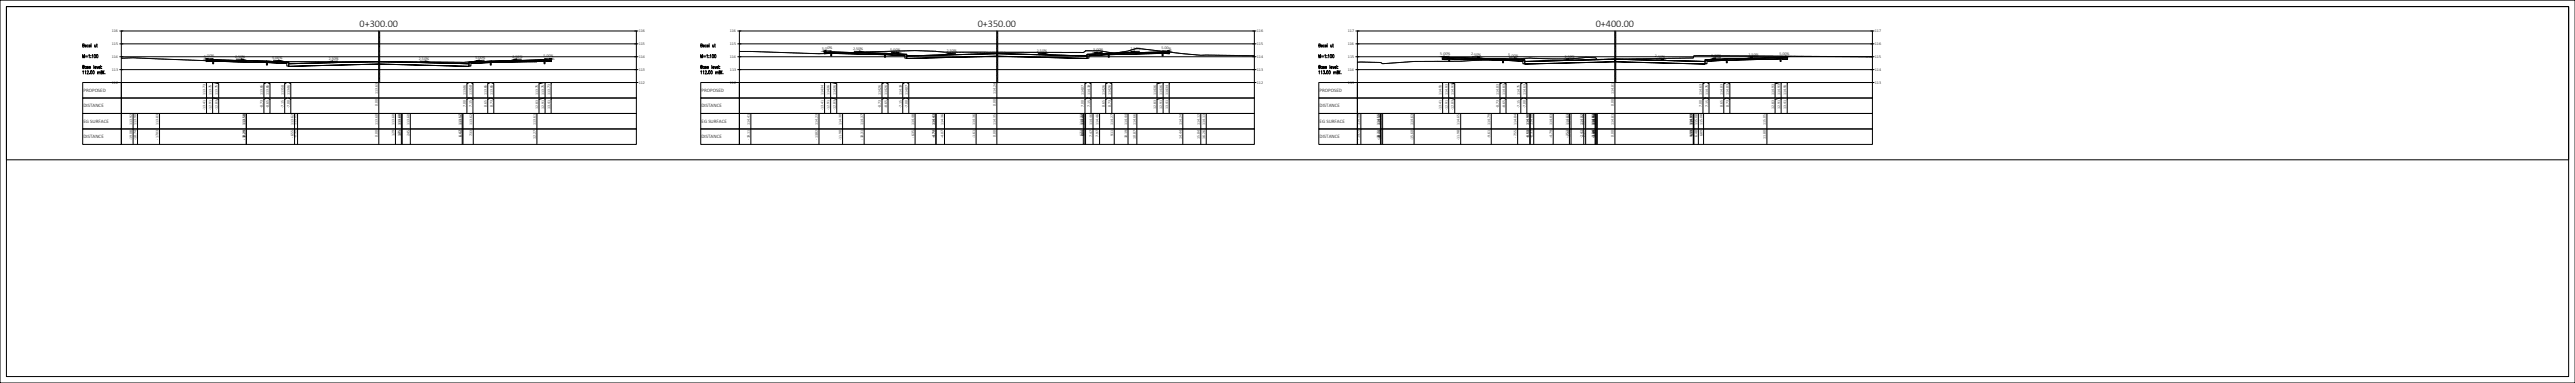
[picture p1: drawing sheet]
<svg xmlns="http://www.w3.org/2000/svg" width="2000mm" height="297mm" viewBox="0 0 2000 297" stroke-linecap="round" stroke-linejoin="round" font-family="sans-serif">
<defs><g id="words">
<g font-size="7.9">
<text x="279" y="21">0+300.00</text>
<text x="759" y="21">0+350.00</text>
<text x="1239" y="21">0+400.00</text>
</g>
<g font-size="3.9">
<text x="65" y="71">PROPOSED</text>
<text x="545" y="71">PROPOSED</text>
<text x="1025" y="71">PROPOSED</text>
<text x="65" y="83">DISTANCE</text>
<text x="545" y="83">DISTANCE</text>
<text x="1025" y="83">DISTANCE</text>
<text x="65" y="95">EG SURFACE</text>
<text x="545" y="95">EG SURFACE</text>
<text x="1025" y="95">EG SURFACE</text>
<text x="65" y="107">DISTANCE</text>
<text x="545" y="107">DISTANCE</text>
<text x="1025" y="107">DISTANCE</text>
</g>
<g font-size="3.2">
<text x="87" y="25">116</text>
<text x="496" y="25">116</text>
<text x="567" y="25">116</text>
<text x="976" y="25">116</text>
<text x="1047" y="25">117</text>
<text x="1456" y="25">117</text>
<text x="87" y="35">115</text>
<text x="496" y="35">115</text>
<text x="567" y="35">115</text>
<text x="976" y="35">115</text>
<text x="1047" y="35">116</text>
<text x="1456" y="35">116</text>
<text x="639" y="39" transform="rotate(-3 639 39)">5.00%</text>
<text x="663" y="39" transform="rotate(2 663 39)">2.50%</text>
<text x="691" y="39" transform="rotate(3 691 39)">5.00%</text>
<text x="735" y="40" transform="rotate(-2 735 40)">2.50%</text>
<text x="805" y="40" transform="rotate(2 805 40)">2.50%</text>
<text x="849" y="40" transform="rotate(-3 849 40)">5.00%</text>
<text x="878" y="39" transform="rotate(-1 878 39)">2.50%</text>
<text x="902" y="38" transform="rotate(3 902 38)">5.00%</text>
<text x="87" y="45">114</text>
<text x="159" y="45" transform="rotate(-3 159 45)">5.00%</text>
<text x="183" y="45" transform="rotate(2 183 45)">2.50%</text>
<text x="211" y="46" transform="rotate(3 211 46)">5.00%</text>
<text x="255" y="47" transform="rotate(-2 255 47)">2.50%</text>
<text x="325" y="46" transform="rotate(2 325 46)">2.50%</text>
<text x="369" y="46" transform="rotate(-3 369 46)">5.00%</text>
<text x="398" y="45" transform="rotate(-2 398 45)">2.50%</text>
<text x="422" y="44" transform="rotate(3 422 44)">5.00%</text>
<text x="496" y="45">114</text>
<text x="567" y="45">114</text>
<text x="976" y="45">114</text>
<text x="1047" y="45">115</text>
<text x="1119" y="43" transform="rotate(-3 1119 43)">5.00%</text>
<text x="1143" y="43" transform="rotate(1 1143 43)">2.50%</text>
<text x="1171" y="44" transform="rotate(3 1171 44)">5.00%</text>
<text x="1215" y="45" transform="rotate(-2 1215 45)">2.50%</text>
<text x="1285" y="45" transform="rotate(2 1285 45)">2.50%</text>
<text x="1329" y="44" transform="rotate(-3 1329 44)">5.00%</text>
<text x="1358" y="43" transform="rotate(-1 1358 43)">2.50%</text>
<text x="1382" y="42" transform="rotate(3 1382 42)">5.00%</text>
<text x="1456" y="45">115</text>
<text x="87" y="55">113</text>
<text x="496" y="55">113</text>
<text x="567" y="55">113</text>
<text x="976" y="55">113</text>
<text x="1047" y="55">114</text>
<text x="1456" y="55">114</text>
<text x="87" y="65">112</text>
<text x="496" y="65">112</text>
<text x="567" y="65">112</text>
<text x="976" y="65">112</text>
<text x="1047" y="65">113</text>
<text x="1456" y="65">113</text>
</g>
<g font-size="3">
<text x="160" y="74" transform="rotate(-90 160 74)">113.73</text>
<text x="164" y="74" transform="rotate(-90 164 74)">113.75</text>
<text x="169" y="74" transform="rotate(-90 169 74)">113.75</text>
<text x="204" y="74" transform="rotate(-90 204 74)">113.65</text>
<text x="209" y="74" transform="rotate(-90 209 74)">113.65</text>
<text x="220" y="74" transform="rotate(-90 220 74)">113.58</text>
<text x="225" y="74" transform="rotate(-90 225 74)">113.46</text>
<text x="293" y="73" transform="rotate(-90 293 73)">113.63</text>
<text x="362" y="74" transform="rotate(-90 362 74)">113.46</text>
<text x="367" y="74" transform="rotate(-90 367 74)">113.58</text>
<text x="378" y="74" transform="rotate(-90 378 74)">113.65</text>
<text x="383" y="74" transform="rotate(-90 383 74)">113.65</text>
<text x="418" y="74" transform="rotate(-90 418 74)">113.75</text>
<text x="423" y="74" transform="rotate(-90 423 74)">113.75</text>
<text x="427" y="74" transform="rotate(-90 427 74)">113.73</text>
<text x="640" y="74" transform="rotate(-90 640 74)">114.34</text>
<text x="644" y="74" transform="rotate(-90 644 74)">114.36</text>
<text x="649" y="74" transform="rotate(-90 649 74)">114.36</text>
<text x="684" y="74" transform="rotate(-90 684 74)">114.26</text>
<text x="689" y="74" transform="rotate(-90 689 74)">114.26</text>
<text x="700" y="74" transform="rotate(-90 700 74)">114.19</text>
<text x="705" y="74" transform="rotate(-90 705 74)">114.07</text>
<text x="773" y="73" transform="rotate(-90 773 73)">114.24</text>
<text x="842" y="74" transform="rotate(-90 842 74)">114.07</text>
<text x="847" y="74" transform="rotate(-90 847 74)">114.19</text>
<text x="858" y="74" transform="rotate(-90 858 74)">114.26</text>
<text x="863" y="74" transform="rotate(-90 863 74)">114.26</text>
<text x="898" y="74" transform="rotate(-90 898 74)">114.36</text>
<text x="903" y="74" transform="rotate(-90 903 74)">114.36</text>
<text x="907" y="74" transform="rotate(-90 907 74)">114.34</text>
<text x="1120" y="74" transform="rotate(-90 1120 74)">114.91</text>
<text x="1124" y="74" transform="rotate(-90 1124 74)">114.93</text>
<text x="1129" y="74" transform="rotate(-90 1129 74)">114.93</text>
<text x="1164" y="74" transform="rotate(-90 1164 74)">114.83</text>
<text x="1169" y="74" transform="rotate(-90 1169 74)">114.83</text>
<text x="1180" y="74" transform="rotate(-90 1180 74)">114.75</text>
<text x="1185" y="74" transform="rotate(-90 1185 74)">114.63</text>
<text x="1253" y="73" transform="rotate(-90 1253 73)">114.81</text>
<text x="1322" y="74" transform="rotate(-90 1322 74)">114.63</text>
<text x="1327" y="74" transform="rotate(-90 1327 74)">114.75</text>
<text x="1338" y="74" transform="rotate(-90 1338 74)">114.83</text>
<text x="1343" y="74" transform="rotate(-90 1343 74)">114.83</text>
<text x="1378" y="74" transform="rotate(-90 1378 74)">114.93</text>
<text x="1383" y="74" transform="rotate(-90 1383 74)">114.93</text>
<text x="1387" y="74" transform="rotate(-90 1387 74)">114.91</text>
<text x="204" y="84" transform="rotate(-90 204 84)">-8.73</text>
<text x="209" y="84" transform="rotate(-90 209 84)">-8.65</text>
<text x="220" y="84" transform="rotate(-90 220 84)">-7.15</text>
<text x="225" y="84" transform="rotate(-90 225 84)">-7.00</text>
<text x="293" y="82" transform="rotate(-90 293 82)">0.00</text>
<text x="362" y="83" transform="rotate(-90 362 83)">7.00</text>
<text x="367" y="83" transform="rotate(-90 367 83)">7.15</text>
<text x="378" y="83" transform="rotate(-90 378 83)">8.65</text>
<text x="383" y="83" transform="rotate(-90 383 83)">8.73</text>
<text x="684" y="84" transform="rotate(-90 684 84)">-8.73</text>
<text x="689" y="84" transform="rotate(-90 689 84)">-8.65</text>
<text x="700" y="84" transform="rotate(-90 700 84)">-7.15</text>
<text x="705" y="84" transform="rotate(-90 705 84)">-7.00</text>
<text x="773" y="82" transform="rotate(-90 773 82)">0.00</text>
<text x="842" y="83" transform="rotate(-90 842 83)">7.00</text>
<text x="847" y="83" transform="rotate(-90 847 83)">7.15</text>
<text x="858" y="83" transform="rotate(-90 858 83)">8.65</text>
<text x="863" y="83" transform="rotate(-90 863 83)">8.73</text>
<text x="1164" y="84" transform="rotate(-90 1164 84)">-8.73</text>
<text x="1169" y="84" transform="rotate(-90 1169 84)">-8.65</text>
<text x="1180" y="84" transform="rotate(-90 1180 84)">-7.15</text>
<text x="1185" y="84" transform="rotate(-90 1185 84)">-7.00</text>
<text x="1253" y="82" transform="rotate(-90 1253 82)">0.00</text>
<text x="1322" y="83" transform="rotate(-90 1322 83)">7.00</text>
<text x="1327" y="83" transform="rotate(-90 1327 83)">7.15</text>
<text x="1338" y="83" transform="rotate(-90 1338 83)">8.65</text>
<text x="1343" y="83" transform="rotate(-90 1343 83)">8.73</text>
<text x="160" y="85" transform="rotate(-90 160 85)">-13.41</text>
<text x="164" y="85" transform="rotate(-90 164 85)">-12.91</text>
<text x="169" y="85" transform="rotate(-90 169 85)">-12.83</text>
<text x="418" y="84" transform="rotate(-90 418 84)">12.83</text>
<text x="423" y="84" transform="rotate(-90 423 84)">12.91</text>
<text x="427" y="84" transform="rotate(-90 427 84)">13.41</text>
<text x="640" y="85" transform="rotate(-90 640 85)">-13.41</text>
<text x="644" y="85" transform="rotate(-90 644 85)">-12.91</text>
<text x="649" y="85" transform="rotate(-90 649 85)">-12.83</text>
<text x="898" y="84" transform="rotate(-90 898 84)">12.83</text>
<text x="903" y="84" transform="rotate(-90 903 84)">12.91</text>
<text x="907" y="84" transform="rotate(-90 907 84)">13.41</text>
<text x="1120" y="85" transform="rotate(-90 1120 85)">-13.41</text>
<text x="1124" y="85" transform="rotate(-90 1124 85)">-12.91</text>
<text x="1129" y="85" transform="rotate(-90 1129 85)">-12.83</text>
<text x="1378" y="84" transform="rotate(-90 1378 84)">12.83</text>
<text x="1383" y="84" transform="rotate(-90 1383 84)">12.91</text>
<text x="1387" y="84" transform="rotate(-90 1387 84)">13.41</text>
<text x="726" y="90" transform="rotate(-90 726 90)">1</text>
<text x="103" y="97" transform="rotate(-90 103 97)">113.92</text>
<text x="106" y="97" transform="rotate(-90 106 97)">113.90</text>
<text x="123" y="97" transform="rotate(-90 123 97)">113.83</text>
<text x="190" y="97" transform="rotate(-90 190 97)">113.58</text>
<text x="228" y="97" transform="rotate(-90 228 97)">113.62</text>
<text x="230" y="97" transform="rotate(-90 230 97)">113.62</text>
<text x="293" y="97" transform="rotate(-90 293 97)">113.60</text>
<text x="306" y="97" transform="rotate(-90 306 97)">113.60</text>
<text x="311" y="97" transform="rotate(-90 311 97)">113.60</text>
<text x="318" y="97" transform="rotate(-90 318 97)">113.60</text>
<text x="358" y="97" transform="rotate(-90 358 97)">113.57</text>
<text x="359" y="97" transform="rotate(-90 359 97)">113.56</text>
<text x="367" y="97" transform="rotate(-90 367 97)">113.62</text>
<text x="416" y="97" transform="rotate(-90 416 97)">113.61</text>
<text x="582" y="97" transform="rotate(-90 582 97)">114.41</text>
<text x="635" y="97" transform="rotate(-90 635 97)">114.23</text>
<text x="654" y="97" transform="rotate(-90 654 97)">114.30</text>
<text x="670" y="97" transform="rotate(-90 670 97)">114.37</text>
<text x="710" y="97" transform="rotate(-90 710 97)">114.48</text>
<text x="726" y="97" transform="rotate(-90 726 97)">114.42</text>
<text x="733" y="97" transform="rotate(-90 733 97)">114.36</text>
<text x="757" y="97" transform="rotate(-90 757 97)">114.36</text>
<text x="773" y="97" transform="rotate(-90 773 97)">114.35</text>
<text x="841" y="97" transform="rotate(-90 841 97)">114.33</text>
<text x="842" y="97" transform="rotate(-90 842 97)">114.40</text>
<text x="842" y="97" transform="rotate(-90 842 97)">114.46</text>
<text x="848" y="97" transform="rotate(-90 848 97)">114.46</text>
<text x="853" y="97" transform="rotate(-90 853 97)">114.46</text>
<text x="865" y="97" transform="rotate(-90 865 97)">114.27</text>
<text x="875" y="97" transform="rotate(-90 875 97)">114.44</text>
<text x="882" y="97" transform="rotate(-90 882 97)">114.66</text>
<text x="918" y="97" transform="rotate(-90 918 97)">114.24</text>
<text x="932" y="97" transform="rotate(-90 932 97)">114.12</text>
<text x="936" y="97" transform="rotate(-90 936 97)">114.13</text>
<text x="1056" y="97" transform="rotate(-90 1056 97)">114.59</text>
<text x="1071" y="97" transform="rotate(-90 1071 97)">114.56</text>
<text x="1072" y="97" transform="rotate(-90 1072 97)">114.53</text>
<text x="1073" y="97" transform="rotate(-90 1073 97)">114.46</text>
<text x="1097" y="97" transform="rotate(-90 1097 97)">114.63</text>
<text x="1134" y="97" transform="rotate(-90 1134 97)">114.65</text>
<text x="1157" y="97" transform="rotate(-90 1157 97)">114.79</text>
<text x="1178" y="97" transform="rotate(-90 1178 97)">114.84</text>
<text x="1187" y="97" transform="rotate(-90 1187 97)">114.90</text>
<text x="1190" y="97" transform="rotate(-90 1190 97)">114.88</text>
<text x="1206" y="97" transform="rotate(-90 1206 97)">114.83</text>
<text x="1218" y="97" transform="rotate(-90 1218 97)">114.83</text>
<text x="1219" y="97" transform="rotate(-90 1219 97)">114.84</text>
<text x="1229" y="97" transform="rotate(-90 1229 97)">114.92</text>
<text x="1231" y="97" transform="rotate(-90 1231 97)">114.96</text>
<text x="1238" y="97" transform="rotate(-90 1238 97)">114.92</text>
<text x="1239" y="97" transform="rotate(-90 1239 97)">114.91</text>
<text x="1239" y="97" transform="rotate(-90 1239 97)">114.79</text>
<text x="1253" y="97" transform="rotate(-90 1253 97)">114.81</text>
<text x="1314" y="97" transform="rotate(-90 1314 97)">114.91</text>
<text x="1315" y="97" transform="rotate(-90 1315 97)">114.98</text>
<text x="1315" y="97" transform="rotate(-90 1315 97)">115.07</text>
<text x="1318" y="97" transform="rotate(-90 1318 97)">115.08</text>
<text x="1322" y="97" transform="rotate(-90 1322 97)">115.08</text>
<text x="1371" y="97" transform="rotate(-90 1371 97)">115.05</text>
<text x="228" y="107" transform="rotate(-90 228 107)">-6.55</text>
<text x="230" y="107" transform="rotate(-90 230 107)">-6.32</text>
<text x="293" y="106" transform="rotate(-90 293 106)">0.00</text>
<text x="306" y="106" transform="rotate(-90 306 106)">1.29</text>
<text x="311" y="106" transform="rotate(-90 311 106)">1.75</text>
<text x="312" y="106" transform="rotate(-90 312 106)">1.81</text>
<text x="318" y="106" transform="rotate(-90 318 106)">2.45</text>
<text x="358" y="106" transform="rotate(-90 358 106)">6.47</text>
<text x="359" y="106" transform="rotate(-90 359 106)">6.54</text>
<text x="367" y="106" transform="rotate(-90 367 106)">7.33</text>
<text x="416" y="107" transform="rotate(-90 416 107)">12.27</text>
<text x="710" y="107" transform="rotate(-90 710 107)">-6.35</text>
<text x="726" y="107" transform="rotate(-90 726 107)">-4.74</text>
<text x="726" y="102" transform="rotate(-90 726 102)">2</text>
<text x="733" y="107" transform="rotate(-90 733 107)">-4.07</text>
<text x="757" y="107" transform="rotate(-90 757 107)">-1.61</text>
<text x="773" y="106" transform="rotate(-90 773 106)">0.00</text>
<text x="841" y="106" transform="rotate(-90 841 106)">6.72</text>
<text x="842" y="106" transform="rotate(-90 842 106)">6.83</text>
<text x="842" y="106" transform="rotate(-90 842 106)">6.89</text>
<text x="848" y="106" transform="rotate(-90 848 106)">7.47</text>
<text x="853" y="106" transform="rotate(-90 853 106)">7.97</text>
<text x="865" y="106" transform="rotate(-90 865 106)">9.11</text>
<text x="875" y="107" transform="rotate(-90 875 107)">10.19</text>
<text x="882" y="107" transform="rotate(-90 882 107)">10.87</text>
<text x="918" y="107" transform="rotate(-90 918 107)">14.44</text>
<text x="932" y="107" transform="rotate(-90 932 107)">15.84</text>
<text x="936" y="107" transform="rotate(-90 936 107)">16.26</text>
<text x="1157" y="107" transform="rotate(-90 1157 107)">-9.61</text>
<text x="1178" y="107" transform="rotate(-90 1178 107)">-7.55</text>
<text x="1187" y="107" transform="rotate(-90 1187 107)">-6.61</text>
<text x="1188" y="107" transform="rotate(-90 1188 107)">-6.58</text>
<text x="1190" y="107" transform="rotate(-90 1190 107)">-6.31</text>
<text x="1206" y="107" transform="rotate(-90 1206 107)">-4.79</text>
<text x="1218" y="107" transform="rotate(-90 1218 107)">-3.53</text>
<text x="1219" y="107" transform="rotate(-90 1219 107)">-3.40</text>
<text x="1229" y="107" transform="rotate(-90 1229 107)">-2.42</text>
<text x="1231" y="107" transform="rotate(-90 1231 107)">-2.27</text>
<text x="1238" y="107" transform="rotate(-90 1238 107)">-1.54</text>
<text x="1239" y="107" transform="rotate(-90 1239 107)">-1.48</text>
<text x="1239" y="107" transform="rotate(-90 1239 107)">-1.40</text>
<text x="1240" y="107" transform="rotate(-90 1240 107)">-1.37</text>
<text x="1253" y="106" transform="rotate(-90 1253 106)">0.00</text>
<text x="1314" y="106" transform="rotate(-90 1314 106)">6.08</text>
<text x="1315" y="106" transform="rotate(-90 1315 106)">6.11</text>
<text x="1315" y="106" transform="rotate(-90 1315 106)">6.13</text>
<text x="1318" y="106" transform="rotate(-90 1318 106)">6.48</text>
<text x="1322" y="106" transform="rotate(-90 1322 106)">6.89</text>
<text x="1371" y="107" transform="rotate(-90 1371 107)">11.80</text>
<text x="103" y="108" transform="rotate(-90 103 108)">-19.08</text>
<text x="106" y="108" transform="rotate(-90 106 108)">-18.74</text>
<text x="123" y="108" transform="rotate(-90 123 108)">-17.03</text>
<text x="190" y="108" transform="rotate(-90 190 108)">-10.29</text>
<text x="582" y="108" transform="rotate(-90 582 108)">-19.11</text>
<text x="635" y="108" transform="rotate(-90 635 108)">-13.82</text>
<text x="654" y="108" transform="rotate(-90 654 108)">-11.98</text>
<text x="670" y="108" transform="rotate(-90 670 108)">-10.31</text>
<text x="1056" y="108" transform="rotate(-90 1056 108)">-19.73</text>
<text x="1071" y="108" transform="rotate(-90 1071 108)">-18.21</text>
<text x="1072" y="108" transform="rotate(-90 1072 108)">-18.16</text>
<text x="1073" y="108" transform="rotate(-90 1073 108)">-18.04</text>
<text x="1097" y="108" transform="rotate(-90 1097 108)">-15.60</text>
<text x="1134" y="108" transform="rotate(-90 1134 108)">-11.98</text>
</g>
</g></defs>
<!-- layer: 0 -->
<g fill="none" stroke="#000" stroke-width=".78">
<path d="M64 35h1v-1h-1v3l1-1v-1M66 36h1v-1a.7 .7 0 0 0-1 1 .7 .7 0 0 0 1 0M69 35a.7 .7 0 0 0-1 1 .7 .7 0 0 0 1 0M70 35h-1l1 1h-1M71 34h.1M71 35v2M73 35l1 1M74 35v2M75 35h1M75 34l1 3M93 34h402M93 24h402"/>
<path d="M94 24v40M294 40h.1M294 39h.1M294 38h.1M294 37h.1M294 36h.1M294 35h.1M294 34h.1M294 33h.1M294 32h.1M294 31h.1M294 30h.1"/>
<path d="M294 29h.1M294 28h.1M294 27h.1M294 26h.1M294 25h.1M294 24h.1M294 25v1M294 27v1M294 29v1M294 32v1M294 34v1M294 36v1"/>
<path d="M294 37v1M294 39v1M494 24v40M544 35h1v-1h-1v3l1-1v-1M546 36h1v-1a.7 .7 0 0 0-1 1 .7 .7 0 0 0 1 0M549 35a.7 .7 0 0 0-1 1 .7 .7 0 0 0 1 0M550 35h-1l1 1h-1M551 34h.1M551 35v2M553 35l1 1M554 35v2M555 35h1"/>
<path d="M555 34l1 3M573 34h402M573 24h402M574 24v40M574 40h9M584 40h1M585 40h.1M585 40h4M646 39l-4 1M663 40h4M682 40h.1M687 40h-4"/>
<path d="M687 40h1M689 40h.1M691 40h-2M692 40h.1M692 40h1M693 40h2M695 40h.1M695 40h1M697 40h-1M697 40h1M701 40h-3M701 39h2"/>
<path d="M703 39h.1M706 39h-3M706 39h.1M709 39h-3M709 39h.1M710 39h2M712 39h.1M712 39h1M713 39h1M714 39h1M715 39h1M716 39h2"/>
<path d="M719 39v1M719 40h2M721 40h.1M722 40h2M724 40h.1M724 40h3M727 40h.1M727 40h1M774 40h.1M774 39h.1M774 38h.1M774 37h.1"/>
<path d="M774 36h.1M774 35h.1M774 34h.1M774 33h.1M774 32h.1M774 31h.1M774 30h.1M774 29h.1M774 28h.1M774 27h.1M774 26h.1M774 25h.1"/>
<path d="M774 24h.1M774 25v1M774 27v1M774 29v1M774 32v1M774 34v1M774 36v1M774 37v1M774 39v1M843 40h-1M843 40h.1M848 39l-5 1"/>
<path d="M848 39h.1M848 39h6M854 39l7 2M873 40h1M876 40h-2M876 40h.1M877 39l-1 1M878 39h-1M878 39h.1M879 39h.1M880 38v1M880 38h.1"/>
<path d="M881 38h-1M881 38h.1M882 38h-1M883 38h-1M883 37h.1M883 37l2 1M885 40h-4M885 38h4M889 38l4 1M894 39h1M895 39h1M897 39h.1"/>
<path d="M897 39h2M899 39h1M900 39l2 1M902 40h.1M903 40h1M903 39l4 1M904 40h1M974 24v40M1024 35h1v-1h-1v3l1-1v-1M1026 36h1v-1a.7 .7 0 0 0-1 1 .7 .7 0 0 0 1 0M1029 35a.7 .7 0 0 0-1 1 .7 .7 0 0 0 1 0M1030 35h-1l1 1h-1"/>
<path d="M1031 34h.1M1031 35v2M1033 35l1 1M1034 35v2M1035 35h1M1035 34l1 3M1053 34h403M1053 24h403M1054 24v40M1254 40h.1M1254 39h.1M1254 38h.1"/>
<path d="M1254 37h.1M1254 36h.1M1254 35h.1M1254 34h.1M1254 33h.1M1254 32h.1M1254 31h.1M1254 30h.1M1254 29h.1M1254 28h.1M1254 27h.1M1254 26h.1"/>
<path d="M1254 25h.1M1254 24h.1M1254 25v1M1254 27v1M1254 29v1M1254 32v1M1254 34v1M1254 36v1M1254 37v1M1254 39v1M1454 24v40M64 45v-3l1 3 1-3v3"/>
<path d="M64 52h1v-1h-1v2h1v-1M64 55h1v2M66 55v2M66 43h2M66 44h2M67 52a.7 .7 0 0 0-1 0 .7 .7 0 0 0 1 1M67 52v1M68 55h1l-1 2h1M69 52h-1l1 1h-1M69 43v-1v3M69 52h1a.7 .7 0 0 0-1 0 .7 .7 0 0 0 1 1M70 57h.1"/>
<path d="M70 55a1.1 1.1 0 0 1 1 1 1.1 1.1 0 0 1-1 1zM71 43h.1M71 45h.1M72 43v-1v3M72 55a1.1 1.1 0 0 1 1 1 1.1 1.1 0 0 1-1 1zM73 51v2M73 42a1.1 1.1 0 0 1 1 2 1.1 1.1 0 0 1-1 1zM73 52h2h-1a.7 .7 0 0 0-1 0 1.1 1.1 0 0 0 2 1M75 52v1l1-1M75 42a1.2 1.2 0 0 1 1 2 1.2 1.2 0 0 1-1 1zM76 56h1v1M76 56v1"/>
<path d="M76 52h2h-1a.7 .7 0 0 0 0 1 .7 .7 0 0 0 1 0M77 56h1v1M78 51v2M78 56h2v-1h-2v2h2l-1-1M79 52h.1M79 53h.1M80 56h1M81 55l-1 2M81 57h.1M93 54h402M93 44h402M96 45h-2"/>
<path d="M96 45h1M98 45h-1M98 45h1M99 45h.1M102 45h-2M102 45h2M104 45h1M105 45h.1M106 45h.1M106 45h1M107 45h1M109 45h1"/>
<path d="M110 45h.1M110 45h1M111 45h.1M112 45h1M113 45h1M114 45h.1M115 45h2M117 45h.1M118 45h1M119 45v1M119 46h1M120 46h.1"/>
<path d="M121 46h.1M121 46h1M122 46h.1M122 46h1M123 46h2M125 46h.1M125 46h1M126 46h2M128 46h1M129 46h5M134 46h2M137 46h.1"/>
<path d="M137 46h1M138 46h.1M138 46h2M140 46h.1M140 46h1M141 46h1M143 46h.1M143 46h1M144 46l1 1M146 47h.1M146 47h1M147 47h.1"/>
<path d="M147 47h2M149 47h.1M149 47h1M150 47h6M156 47h1M157 47h.1M158 47h.1M158 47h1M159 47h1M160 48l5-1-5 1v-1l5-1 43 1 16 1v1l70-1 70 1v-1l59-2 5 1v1l-5-1 5 1M161 47h.1M161 47h1"/>
<path d="M162 47h2M164 47h.1M164 47h2M165 47v-1l-5 1 5-1v3h1v-3h-1h1v1l41 1-41-1M166 45l-4 1M167 47h.1M167 47h1M168 47h1M170 47h.1M170 47h2M172 48h6M178 48h1"/>
<path d="M179 48h.1M179 48h2M182 48h.1M182 48h1M183 48h1M183 46h4M185 48h.1M185 48h1M186 48h1M187 48h1M188 48h.1M188 48h1"/>
<path d="M189 48h1M190 48h.1M191 48h3M195 48h-1M199 48h-4M199 48h4M204 48h-1M207 48v-1l-41-1 41 1v3h1v-3h-1h1v1l15 1-15-1M212 48h-8M212 48h.1M212 47h4M221 48h-9"/>
<path d="M221 48h.1M221 48h4M224 49v2l70-1-70 1M224 48h-1h1v3h-1v-3l-15-1 15 1v1M225 48h50M262 47l-4 1M275 48h1M276 48h34M294 60h.1M294 59h.1M294 58h.1M294 57h.1"/>
<path d="M294 56h.1M294 55h.1M294 54h.1M294 53h.1M294 52h.1M294 51h.1M294 50h.1M294 49h.1M294 48h.1M294 47h.1M294 46h.1M294 45h.1"/>
<path d="M294 44h.1M294 43h.1M294 42h.1M294 41h.1M294 48l70 1-70-1M294 48l-70 1 70-1M294 41v1M294 43v1M294 44v1M294 46v1M294 48v2M294 50v1"/>
<path d="M294 51v1M294 53v1M294 55v1M294 57v1M294 58v1M311 48h.1M311 48h1M319 48h-7M319 48h5M324 48h.1M324 48h4M326 47l4 1"/>
<path d="M329 48h.1M329 48h4M333 48h10M343 48h.1M343 48h5M348 48h4M353 48h.1M353 48h6M359 48h.1M359 48h1M361 48h-1M361 48h.1"/>
<path d="M362 48h.1M364 48h-2M364 48h.1M364 49v2l-70-1 70 1M364 48h2h-2v3h2v-3l15-1-15 1v1M365 48h.1M367 48h-2M367 48h.1M368 48h.1M368 48h24M376 47h-4M381 48l-15 1 15-1v-1h1h-1v3h1v-3l41-1-41 1v1"/>
<path d="M392 48h25M405 46h-4M423 47l-41 1 41-1v-1v3v-3l5 1-5-1v1M423 45l4 1M544 45v-3l1 3 1-3v3M544 52h1v-1h-1v2h1v-1M544 55h1v2M546 55v2M546 43h2M546 44h2M547 52a.7 .7 0 0 0-1 0 .7 .7 0 0 0 1 1M547 52v1"/>
<path d="M548 55h1l-1 2h1M549 52h-1l1 1h-1M549 43v-1v3M549 52h1a.7 .7 0 0 0-1 0 .7 .7 0 0 0 1 1M549 57h.1M551 55a1.1 1.1 0 0 1 0 1 1.1 1.1 0 0 1 0 1zM551 43h.1M551 45h.1M552 43v-1v3M552 55a1.1 1.1 0 0 1 1 1 1.1 1.1 0 0 1-1 1zM553 51v2M553 42a1.2 1.2 0 0 1 1 2 1.2 1.2 0 0 1-1 1z"/>
<path d="M553 52h2h-1a.7 .7 0 0 0-1 0 1.1 1.1 0 0 0 2 1M555 52v1l1-1M555 42a1.2 1.2 0 0 1 1 2 1.2 1.2 0 0 1-1 1zM556 56h1v1M556 56v1M556 52h2h-1a.7 .7 0 0 0-1 0 1.1 1.1 0 0 0 2 1M557 56h1v1M558 51v2M558 56h2v-1h-2v2h2l-1-1M559 52h.1M559 53h.1M560 56h1"/>
<path d="M561 55l-1 2M561 57h.1M573 54h402M573 44h402M590 40h.1M590 40h2M593 40h3M596 40h.1M596 40h3M599 40h1M600 40h.1M600 40h1"/>
<path d="M601 41h1M602 41h1M603 41h2M605 41h.1M605 41h1M606 41h3M609 41h2M611 41h1M612 41h3M615 41h1M617 41h2M619 41h3"/>
<path d="M623 41h.1M623 41h1M624 41h1M625 41h.1M626 41h.1M626 41h1M627 41h2M629 41h.1M629 41h1M630 42h1M632 42h.1M632 42h1"/>
<path d="M633 42h2M635 42h1M639 42h-3M640 42h-1M640 42l5-1-5 1v-1l5-1 43 1 16 1v1l70-1 70 1v-1l59-2 5 1v1l-5-1 5 1M641 42h1M643 41h-1M643 41h1M644 41h.1M645 41v-1l-5 1 5-1v3h1v-3h-1h1v1l41 1-41-1M646 41h-2M647 41h.1"/>
<path d="M650 41h-3M651 41h-1M653 41h-2M656 41h-3M656 41h.1M658 41h-2M658 41h.1M660 41h-2M661 41h-1M662 41h.1M662 41h1M664 41h-1"/>
<path d="M665 41h.1M667 40l-2 1M667 40h.1M668 40h.1M670 40h-2M670 40h.1M671 40h.1M674 40h-3M675 40h-1M675 40h1M676 40h.1M676 40h1"/>
<path d="M679 40h-2M682 40h-3M687 42v-1l-41-1 41 1v3h1v-3h-1h1v1l15 1-15-1M692 41h4M704 42h-1h1v3h-1v-3l-15-1 15 1v1M704 43v2l70-1-70 1M729 40h.1M729 40h1M730 40h.1M731 40h.1M731 40h1M732 40h1"/>
<path d="M733 40h33M742 41l-4 1M766 40h15M774 60h.1M774 59h.1M774 58h.1M774 57h.1M774 56h.1M774 55h.1M774 54h.1M774 53h.1M774 52h.1"/>
<path d="M774 51h.1M774 50h.1M774 49h.1M774 48h.1M774 47h.1M774 46h.1M774 45h.1M774 44h.1M774 43h.1M774 42h.1M774 41h.1M774 42l70 1-70-1"/>
<path d="M774 42l-70 1 70-1M774 41v3M774 44v1M774 46v1M774 48v1M774 50v1M774 51v1M774 53v1M774 55v1M774 57v1M774 58v1M781 40l14 1"/>
<path d="M795 41h1M796 41h14M806 41l4 1M810 41h.1M810 41h14M825 41h.1M825 41h14M839 41h.1M840 41h1M842 40l-1 1M844 43v2l-70-1 70 1M844 42h2h-2v3h2v-3l15-1-15 1v1"/>
<path d="M856 41h-4M861 42l-15 1 15-1v-1h1h-1v3h1v-3l41-1-41 1v1M862 41h.1M863 41h.1M863 41h1M864 41h.1M864 41h1M866 41h.1M866 41h1M868 41h-1M868 41h.1M870 40l-1 1"/>
<path d="M870 40h1M871 40h.1M873 40h-1M903 41l-41 1 41-1v-1v3v-3l5 1-5-1v1M906 40h1M907 40h2M909 41h.1M910 41h.1M910 41h2M912 41h1M913 41h2M915 41h.1"/>
<path d="M916 41h1M917 41l1 1M918 42h.1M919 42h.1M919 42h1M920 42h1M921 42h1M922 42h2M924 42h.1M925 42h.1M926 42h.1M926 42h1"/>
<path d="M927 42h.1M928 42h.1M929 42v1M929 43h1M930 43h2M932 43h1M933 43h.1M935 43h-2M935 43h.1M935 43h1M936 43h5M941 43h.1"/>
<path d="M941 43h3M944 43h.1M944 43h3M947 43h.1M947 43h3M950 43h2M953 43h.1M953 43h2M956 43h.1M956 43h8M964 43h.1M965 43h2"/>
<path d="M968 43h6M1024 45v-3l1 3 1-3v3M1024 52h1v-1h-1v2h1v-1M1024 55h1v2M1026 55v2M1026 43h2M1026 44h2M1027 52a.7 .7 0 0 0-1 0 .7 .7 0 0 0 1 1M1027 52v1M1028 55h1l-1 1a.7 .7 0 0 1 1 1 .7 .7 0 0 1-1 0M1029 52h-1l1 1h-1M1029 43v-1v3"/>
<path d="M1029 52h1a.7 .7 0 0 0-1 0 .7 .7 0 0 0 1 1M1030 57h.1M1030 55a1.1 1.1 0 0 1 1 1 1.1 1.1 0 0 1-1 1zM1031 43h.1M1031 45h.1M1032 43v-1v3M1032 55a1.1 1.1 0 0 1 1 1 1.1 1.1 0 0 1-1 1zM1033 51v2M1033 42a1.2 1.2 0 0 1 1 2 1.2 1.2 0 0 1-1 1zM1033 52h1a.7 .7 0 0 0-1 0 .7 .7 0 0 0 1 1M1035 52v1l1-1M1035 42a1.2 1.2 0 0 1 1 2 1.2 1.2 0 0 1-1 1z"/>
<path d="M1036 56h1v1M1036 56v1M1036 52h2h-1a.7 .7 0 0 0-1 0 1.1 1.1 0 0 0 2 1M1037 56h1v1M1038 51v2M1038 56h1v-1h-1v2h2l-1-1M1039 52h.1M1039 53h.1M1040 56h1M1041 55l-1 2M1041 57h.1M1053 54h403"/>
<path d="M1053 44h403M1054 48h.1M1055 48h.1M1056 48h.1M1056 48h1M1057 48h.1M1057 48h2M1059 48h3M1062 48h1M1063 48h3M1066 48h.1M1066 48h2"/>
<path d="M1068 48h1M1070 48h2M1072 48l1 1M1073 49h1M1074 49h.1M1075 49h-1M1076 49h.1M1076 49h1M1077 49h.1M1078 49h-1M1079 49h.1M1079 49h1"/>
<path d="M1082 49h-2M1082 49h.1M1082 49h1M1085 49h-2M1085 49h.1M1085 49h1M1086 49h.1M1086 48h1M1087 48h.1M1088 48h-1M1088 48h.1M1088 48h1"/>
<path d="M1089 48h.1M1090 48h-1M1091 48h-1M1091 48h.1M1092 48h-1M1093 48h-1M1094 48h-1M1094 48h.1M1096 48h-2M1097 48h-1M1097 48h.1M1097 48h1"/>
<path d="M1098 48h.1M1120 46h5h-5v-1h5l43 1h16v2l70-2 70 2v-2l59-1h5v1h-5h5M1122 48h-24M1125 46v-1h-5h5v3h1v-3h-1h1v1l41 1-41-1M1126 44h-4M1129 48h-7M1136 47h-6M1136 47h.1M1138 47h-2M1138 47h.1M1139 47h.1M1140 47h-1"/>
<path d="M1141 47h-1M1141 47h.1M1142 47h.1M1143 47h-1M1143 44h4M1144 47h-1M1144 47h.1M1145 47h.1M1147 47h-2M1147 47h.1M1148 47h.1M1150 47h-2"/>
<path d="M1150 47h.1M1151 47h.1M1152 46l-1 1M1152 46h.1M1153 46h-1M1153 46h.1M1154 46h.1M1155 46h-1M1155 46h.1M1156 46h-1M1156 46h.1M1158 46h-1"/>
<path d="M1158 46h1M1165 46h-6M1166 46h.1M1166 46h1M1167 47v-1l-41-1 41 1v3h1v-3h-1h1v1h15h-15M1167 46h.1M1167 46h2M1170 46h-1M1171 46h-1M1172 45h4M1174 46h-3M1174 46h.1"/>
<path d="M1176 46h-2M1179 46h-3M1179 46h.1M1180 46h-1M1180 46h.1M1180 45v1M1182 45h-1M1183 45h-1M1184 45h-1M1184 48v2l70-2-70 2M1184 46h-1h1v3h-1v-3h-15h15v1M1185 45h-1"/>
<path d="M1185 45h.1M1185 45h1M1186 45h.1M1187 45h.1M1188 45h.1M1188 45h1M1189 45h.1M1189 45h1M1191 45h.1M1191 45h1M1192 45h2M1194 45h1"/>
<path d="M1195 45h.1M1195 45h2M1197 45h1M1198 45h2M1200 45v1M1200 46h2M1203 46h.1M1203 46h1M1204 46h.1M1204 46h1M1205 46h14M1219 46h.1"/>
<path d="M1220 46h-1M1221 46h.1M1221 46h1M1222 45h.1M1222 46h-4M1223 45h-1M1224 45h-1M1224 45h.1M1225 45h-1M1226 45h-1M1227 45h.1M1229 45h-2"/>
<path d="M1230 45h-1M1230 45h.1M1231 45h-1M1231 44h1M1232 44h.1M1232 44v1M1233 45h.1M1233 45h1M1234 45h.1M1234 45h1M1235 45h.1M1236 45h.1"/>
<path d="M1236 45h1M1237 45h.1M1237 45h1M1238 45h1M1240 45v1M1240 46h6M1246 46h.1M1246 46h2M1249 46h-1M1249 46h2M1252 46h-1M1252 46h2"/>
<path d="M1254 46v2M1254 60h.1M1254 59h.1M1254 58h.1M1254 57h.1M1254 56h.1M1254 55h.1M1254 54h.1M1254 53h.1M1254 52h.1M1254 51h.1M1254 50h.1"/>
<path d="M1254 49h.1M1254 48h.1M1254 47h.1M1254 46h.1M1254 45h.1M1254 44h.1M1254 43h.1M1254 42h.1M1254 41h.1M1254 46l70 2-70-2M1254 46l-70 2 70-2M1254 41v1"/>
<path d="M1254 43v1M1254 44v1M1254 48v1M1254 50v1M1254 51v1M1254 53v1M1254 55v1M1254 57v1M1254 58v1M1260 46h-6M1270 46h-10M1279 46h-8"/>
<path d="M1279 45v1M1284 45h-5M1285 45h-1M1285 45h2M1286 46h4M1287 45h.1M1292 45h-5M1293 45h.1M1295 45h-2M1298 45h-2M1309 45h-10M1315 45h-6"/>
<path d="M1315 44v1M1315 44h.1M1316 43l-1 1M1316 43h1M1317 43h.1M1318 43h1M1319 43h.1M1319 43h25M1324 48v2l-70-2 70 2M1324 46h2h-2v3h2v-3h15h-15v1M1336 45h-4M1341 47h-15h15v-1h1h-1v3h1v-3l41-1-41 1v1"/>
<path d="M1344 43h6M1351 43h.1M1351 43h6M1357 43h1M1358 43h6M1364 43l7 1M1365 44h-4M1371 44h30M1383 46l-41 1 41-1v-1v3v-3h5h-5v1M1383 44h4M1401 44h30M64 64h30v12h-30z"/>
<path d="M64 76h30v12h-30zM93 64h402M94 64h400v12h-400zM94 76h400v12h-400zM160 64h.1M160 76h.1M160 64v12M160 76v12M165 64v24M166 64l4 1v11M166 76l4 1v11M207 64l-2 1v11"/>
<path d="M207 76l-2 1v11M208 64l2 1v11M208 76l2 1v11M223 64l-2 1v11M223 76l-2 1v11M224 64l2 1v11M224 76l2 1v11M294 63h.1M294 62h.1M294 61h.1M294 60v1M294 62v1"/>
<path d="M294 64v48M364 64h.1M364 76h.1M364 64l-1 1v11M364 76l-1 1v11M366 64l1 1v11M366 76l1 1v11M381 64l-2 1v11M381 76l-2 1v11M382 64l1 1v11M382 76l1 1v11M423 64l-4 1v11"/>
<path d="M423 76l-4 1v11M423 64v24M428 64v12M428 76v12M544 64h30v12h-30zM544 76h30v12h-30zM573 64h402M574 64h400v12h-400zM574 76h400v12h-400zM640 64h.1M640 76h.1M640 64v12"/>
<path d="M640 76v12M645 64v24M646 64l4 1v11M646 76l4 1v11M687 64l-2 1v11M687 76l-2 1v11M688 64l2 1v11M688 76l2 1v11M703 64l-2 1v11M703 76l-2 1v11M704 64l2 1v11M704 76l2 1v11"/>
<path d="M774 63h.1M774 62h.1M774 61h.1M774 60v1M774 62v1M774 64v48M844 64h.1M844 76h.1M844 64l-1 1v11M844 76l-1 1v35M846 64l1 1v11M846 76l1 1v11"/>
<path d="M861 64l-2 1v11M861 76l-2 1v11M862 64l2 1v11M862 76l2 1v11M903 64l-4 1v11M903 76l-4 1v11M903 64v24M908 64v12M908 76v12M1024 64h30v12h-30zM1024 76h30v12h-30zM1053 64h403"/>
<path d="M1054 64h400v12h-400zM1054 76h400v12h-400zM1120 64h.1M1120 76h.1M1120 64v12M1120 76v12M1125 64v24M1126 64l4 1v11M1126 76l4 1v11M1167 64l-2 1v11M1167 76l-2 1v11M1168 64l2 1v11"/>
<path d="M1168 76l2 1v11M1183 64l-2 1v11M1183 76l-2 1v11M1184 64l2 1v11M1184 76l2 1v11M1254 63h.1M1254 62h.1M1254 61h.1M1254 60v1M1254 62v1M1254 64v48M1324 64h.1"/>
<path d="M1324 76h.1M1324 64l-1 1v11M1324 76l-1 1v11M1326 64l1 1v11M1326 76l1 1v11M1341 64l-2 1v11M1341 76l-2 1v11M1342 64l1 1v11M1342 76l1 1v11M1383 64l-4 1v11M1383 76l-4 1v11M1383 64v24"/>
<path d="M1388 64v12M1388 76v12M64 88h30v12h-30zM103 88v24M107 88v24M124 88v24M191 88v24M229 88v24M231 88v24M307 88v24M312 88v24M319 88v24"/>
<path d="M359 88v24M360 88v24M368 88v24M417 88v24M544 88h30v12h-30zM583 88v24M636 88v24M654 88v24M671 88v24M711 88v24M727 88v24M734 88v24"/>
<path d="M758 88v24M841 88v24M843 88v24M849 88v24M854 88v24M865 88v24M876 88v24M883 88v24M919 88v24M933 88v24M937 88v24M1024 88h30v12h-30z"/>
<path d="M1057 88v24M1072 88v24M1073 88v24M1074 88v24M1098 88v24M1134 88v24M1158 88v24M1179 88v24M1188 88v24M1191 88v24M1206 88v24M1219 88v24"/>
<path d="M1220 88v24M1230 88v24M1232 88v24M1239 88v24M1240 88v24M1315 88v24M1316 88v24M1319 88v24M1323 88v24M1372 88v24M64 100v12h30v-24h400v12zM94 100h400v12h-400z"/>
<path d="M544 100v12h30v-24h400v12zM574 100h400v12h-400zM1024 100v12h30v-24h400v12zM1054 100h400v12h-400z"/>
</g>
<g fill="#000" stroke="#000" stroke-width=".78">
<path d="M640 40l2-1v1zM667 40h2h-2zM907 39l2 1h-2zM160 46l2-1v1zM187 46h2h-2zM216 47h2h-2zM256 48l2-1v1zM330 47l2 1h-2zM370 47h2zM399 46h2zM427 45l2 1h-2zM696 40l2 1h-2z"/>
<path d="M736 42l2-1v1zM810 41l2 1h-2zM850 41l2-1v1zM879 40h2zM1120 44h2zM1147 44h2l-2 1zM1176 45h2h-2zM1216 46l2-1v1zM1290 45l2 1h-2zM1330 45h2zM1359 44h2v1zM1387 44h2h-2z"/>
</g>
<path d="M5 5h1990v119h-1990zM5 5h1990v287h-1990zM2000 0h-2000v297h2000" fill="none" stroke="#000" stroke-width=".78"/>
<use href="#words"/>
</svg>
